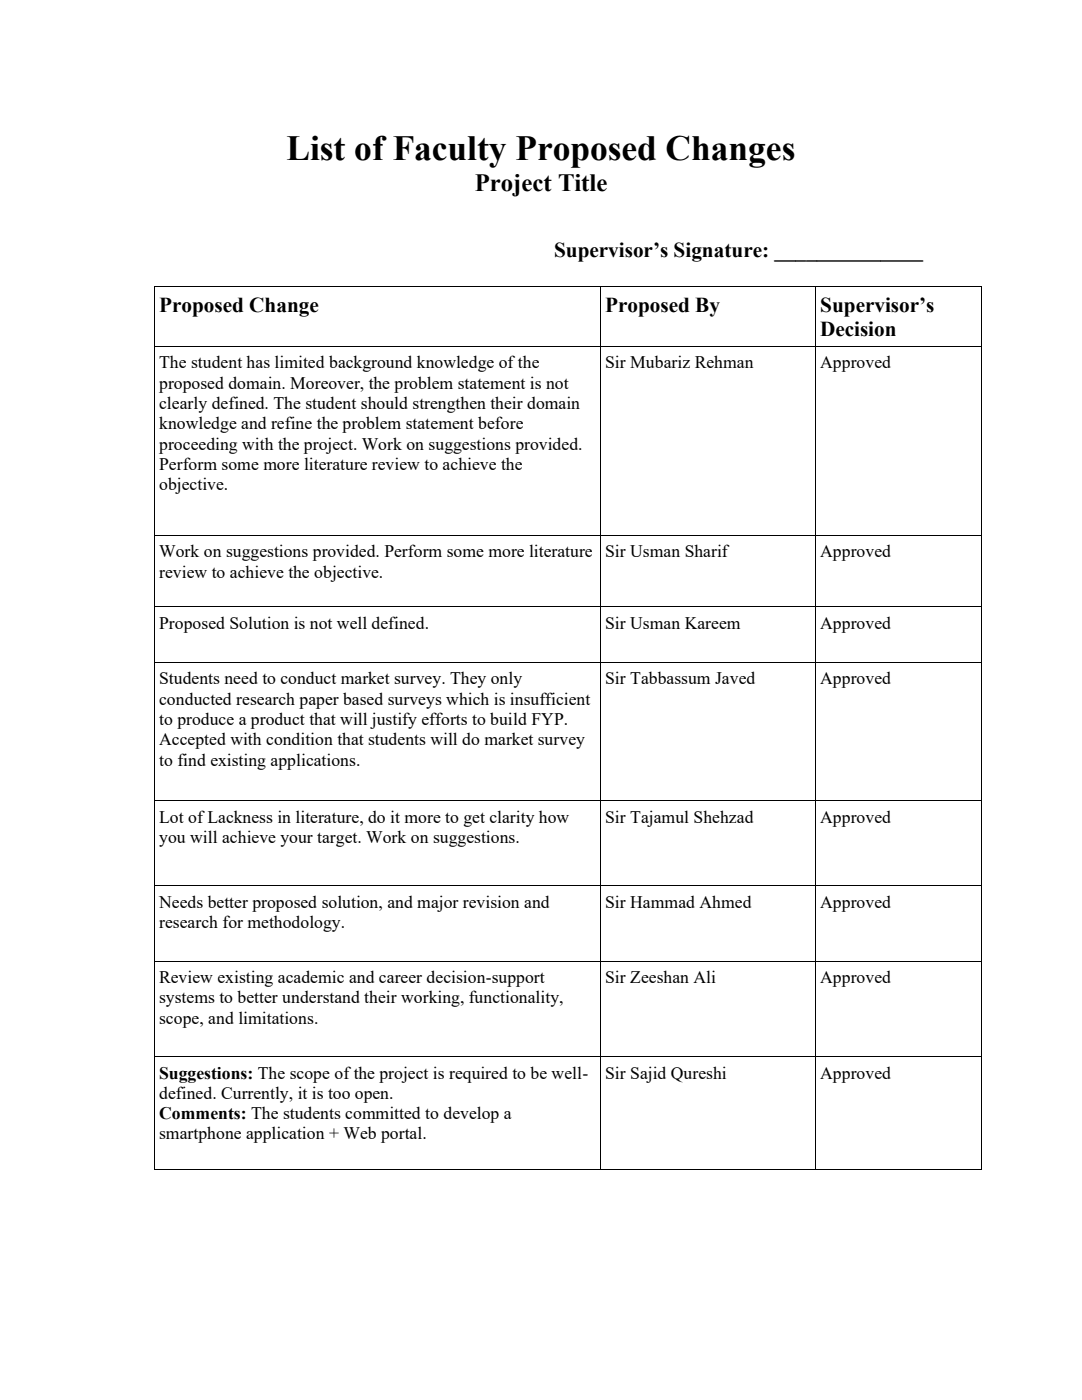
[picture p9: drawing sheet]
<svg xmlns="http://www.w3.org/2000/svg" width="216mm" height="279mm" viewBox="0 0 216 279" stroke-linecap="round" stroke-linejoin="round" font-family="sans-serif">
<defs><g id="words">
<text font-size="7.1" x="57.2" y="32">List of Faculty Proposed Changes</text>
<text font-size="5" x="94.7" y="38.1">Project Title</text>
<g font-size="4.2">
<text x="110.5" y="51.2">Supervisor’s Signature: ______________</text>
<text x="31.8" y="62.2">Proposed Change</text>
<text x="120.8" y="62.2">Proposed By</text>
<text x="163.7" y="62.2">Supervisor’s</text>
<text x="163.7" y="67.1">Decision</text>
</g>
<g font-size="3.5">
<text x="31.8" y="73.5">The student has limited background knowledge of the</text>
<text x="31.8" y="77.6">proposed domain. Moreover, the problem statement is not</text>
<text x="120.8" y="73.5">Sir Mubariz Rehman</text>
<text x="163.7" y="73.5">Approved</text>
<text x="31.8" y="81.6">clearly defined. The student should strengthen their domain</text>
<text x="31.8" y="85.7">knowledge and refine the problem statement before</text>
<text x="31.8" y="89.7">proceeding with the project. Work on suggestions provided.</text>
<text x="31.8" y="93.8">Perform some more literature review to achieve the</text>
<text x="31.8" y="97.8">objective.</text>
<text x="31.8" y="111.2">Work on suggestions provided. Perform some more literature</text>
<text x="120.8" y="111.2">Sir Usman Sharif</text>
<text x="163.7" y="111.2">Approved</text>
<text x="31.8" y="115.3">review to achieve the objective.</text>
<text x="31.8" y="125.5">Proposed Solution is not well defined.</text>
<text x="120.8" y="125.5">Sir Usman Kareem</text>
<text x="163.7" y="125.5">Approved</text>
<text x="31.8" y="136.5">Students need to conduct market survey. They only</text>
<text x="120.8" y="136.5">Sir Tabbassum Javed</text>
<text x="163.7" y="136.5">Approved</text>
<text x="31.8" y="140.6">conducted research paper based surveys which is insufficient</text>
<text x="31.8" y="144.7">to produce a product that will justify efforts to build FYP.</text>
<text x="31.8" y="148.7">Accepted with condition that students will do market survey</text>
<text x="31.8" y="152.8">to find existing applications.</text>
<text x="31.8" y="164.2">Lot of Lackness in literature, do it more to get clarity how</text>
<text x="120.8" y="164.2">Sir Tajamul Shehzad</text>
<text x="163.7" y="164.2">Approved</text>
<text x="31.8" y="168.3">you will achieve your target. Work on suggestions.</text>
<text x="31.8" y="181.1">Needs better proposed solution, and major revision and</text>
<text x="31.8" y="185.2">research for methodology.</text>
<text x="120.8" y="181.1">Sir Hammad Ahmed</text>
<text x="163.7" y="181.1">Approved</text>
<text x="31.8" y="196.2">Review existing academic and career decision-support</text>
<text x="120.8" y="196.2">Sir Zeeshan Ali</text>
<text x="163.7" y="196.2">Approved</text>
<text x="31.8" y="200.3">systems to better understand their working, functionality,</text>
<text x="31.8" y="204.3">scope, and limitations.</text>
<text x="31.8" y="215.3">Suggestions: The scope of the project is required to be well-</text>
<text x="120.8" y="215.3">Sir Sajid Qureshi</text>
<text x="163.7" y="215.3">Approved</text>
<text x="31.8" y="219.3">defined. Currently, it is too open.</text>
<text x="31.8" y="223.4">Comments: The students committed to develop a</text>
<text x="31.8" y="227.4">smartphone application + Web portal.</text>
</g>
</g></defs>
<g fill="#000">
<path d="M30.7 57h.1v1.2h-.1z" fill-rule="evenodd"/>
<path d="M30.7 57h.1v.2h-.1z" fill-rule="evenodd"/>
<path d="M119.7 57.2h.1v1h-.1z" fill-rule="evenodd"/>
<path d="M119.7 57h.1v.2h-.1z" fill-rule="evenodd"/>
<path d="M162.6 57.2h.1v1h-.1z" fill-rule="evenodd"/>
<path d="M162.6 57h.1v.2h-.1z" fill-rule="evenodd"/>
<path d="M195.7 57h.2v1.2h-.2z" fill-rule="evenodd"/>
<path d="M195.7 57h.2v.2h-.2z" fill-rule="evenodd"/>
<path d="M30.7 69h.1v1.2h-.1z" fill-rule="evenodd"/>
<path d="M119.7 69h.1v1.2h-.1z" fill-rule="evenodd"/>
<path d="M162.6 69h.1v1.2h-.1z" fill-rule="evenodd"/>
<path d="M195.7 69h.2v1.2h-.2z" fill-rule="evenodd"/>
<path d="M30.7 106.7h.1v1.2h-.1z" fill-rule="evenodd"/>
<path d="M119.7 106.7h.1v1.2h-.1z" fill-rule="evenodd"/>
<path d="M162.6 106.7h.1v1.2h-.1z" fill-rule="evenodd"/>
<path d="M195.7 106.7h.2v1.2h-.2z" fill-rule="evenodd"/>
<path d="M30.7 121h.1v1.2h-.1z" fill-rule="evenodd"/>
<path d="M30.7 132.1h.1v1.1h-.1z" fill-rule="evenodd"/>
<path d="M119.7 121h.1v1.2h-.1z" fill-rule="evenodd"/>
<path d="M119.7 132.1h.1v1.1h-.1z" fill-rule="evenodd"/>
<path d="M162.6 121h.1v1.2h-.1z" fill-rule="evenodd"/>
<path d="M162.6 132.1h.1v1.1h-.1z" fill-rule="evenodd"/>
<path d="M195.7 121h.2v1.2h-.2z" fill-rule="evenodd"/>
<path d="M195.7 132.1h.2v1.1h-.2z" fill-rule="evenodd"/>
<path d="M30.7 159.7h.1v1.2h-.1z" fill-rule="evenodd"/>
<path d="M30.7 176.6h.1v1.2h-.1z" fill-rule="evenodd"/>
<path d="M119.7 159.7h.1v1.2h-.1z" fill-rule="evenodd"/>
<path d="M119.7 176.6h.1v1.2h-.1z" fill-rule="evenodd"/>
<path d="M162.6 159.7h.1v1.2h-.1z" fill-rule="evenodd"/>
<path d="M162.6 176.6h.1v1.2h-.1z" fill-rule="evenodd"/>
<path d="M195.7 159.7h.2v1.2h-.2z" fill-rule="evenodd"/>
<path d="M195.7 176.6h.2v1.2h-.2z" fill-rule="evenodd"/>
<path d="M30.7 191.7h.1v1.2h-.1z" fill-rule="evenodd"/>
<path d="M119.7 191.7h.1v1.2h-.1z" fill-rule="evenodd"/>
<path d="M162.6 191.7h.1v1.2h-.1z" fill-rule="evenodd"/>
<path d="M195.7 191.7h.2v1.2h-.2z" fill-rule="evenodd"/>
<path d="M30.7 210.8h.1v1.2h-.1z" fill-rule="evenodd"/>
<path d="M119.7 210.8h.1v1.2h-.1z" fill-rule="evenodd"/>
<path d="M162.6 210.8h.1v1.2h-.1z" fill-rule="evenodd"/>
<path d="M195.7 210.8h.2v1.2h-.2z" fill-rule="evenodd"/>
<path d="M30.7 233.3h.1v.2h-.1z" fill-rule="evenodd"/>
<path d="M30.7 233.3h.1v.2h-.1z" fill-rule="evenodd"/>
<path d="M119.7 233.3h.1v.2h-.1z" fill-rule="evenodd"/>
<path d="M162.6 233.3h.1v.2h-.1z" fill-rule="evenodd"/>
<path d="M195.7 233.3h.2v.2h-.2z" fill-rule="evenodd"/>
<path d="M195.7 233.3h.2v.2h-.2z" fill-rule="evenodd"/>
</g>
<g fill="none" stroke="#000" stroke-width=".2">
<path d="M30.7 58.2v10.8M30.8 57.1h88.9M119.7 58.2v10.8M119.8 57.1h42.7M162.6 58.2v10.8M162.7 57.1h33M195.8 58.2v10.8M30.7 70.2v36.5M30.8 69.1h88.9M119.7 70.2v36.5M119.8 69.1h42.7M162.6 70.2v36.5"/>
<path d="M162.7 69.1h33M195.8 70.2v36.5M30.7 107.9v13.1M30.8 106.8h88.9M119.7 107.9v13.1M119.8 106.8h42.7M162.6 107.9v13.1M162.7 106.8h33M195.8 107.9v13.1M30.7 122.2v9.9M30.7 133.2v26.5M30.8 121.1h88.9"/>
<path d="M30.8 132.1h88.9M119.7 122.2v9.9M119.7 133.2v26.5M119.8 121.1h42.7M119.8 132.1h42.7M162.6 122.2v9.9M162.6 133.2v26.5M162.7 121.1h33M162.7 132.1h33M195.8 122.2v9.9M195.8 133.2v26.5M30.8 159.8h88.9"/>
<path d="M119.8 159.8h42.7M162.7 159.8h33M30.7 160.9v15.7M30.7 177.8v13.9M30.8 176.7h88.9M119.7 160.9v15.7M119.7 177.8v13.9M119.8 176.7h42.7M162.6 160.9v15.7M162.6 177.8v13.9M162.7 176.7h33M195.8 160.9v15.7"/>
<path d="M195.8 177.8v13.9M30.7 192.9v17.9M30.8 191.8h88.9M119.7 192.9v17.9M119.8 191.8h42.7M162.6 192.9v17.9M162.7 191.8h33M195.8 192.9v17.9M30.7 212v21.3M30.8 210.9h88.9M119.7 212v21.3M119.8 210.9h42.7"/>
<path d="M162.6 212v21.3M162.7 210.9h33M195.8 212v21.3M30.8 233.4h88.9M119.8 233.4h42.7M162.7 233.4h33"/>
</g>
<use href="#words"/>
</svg>
